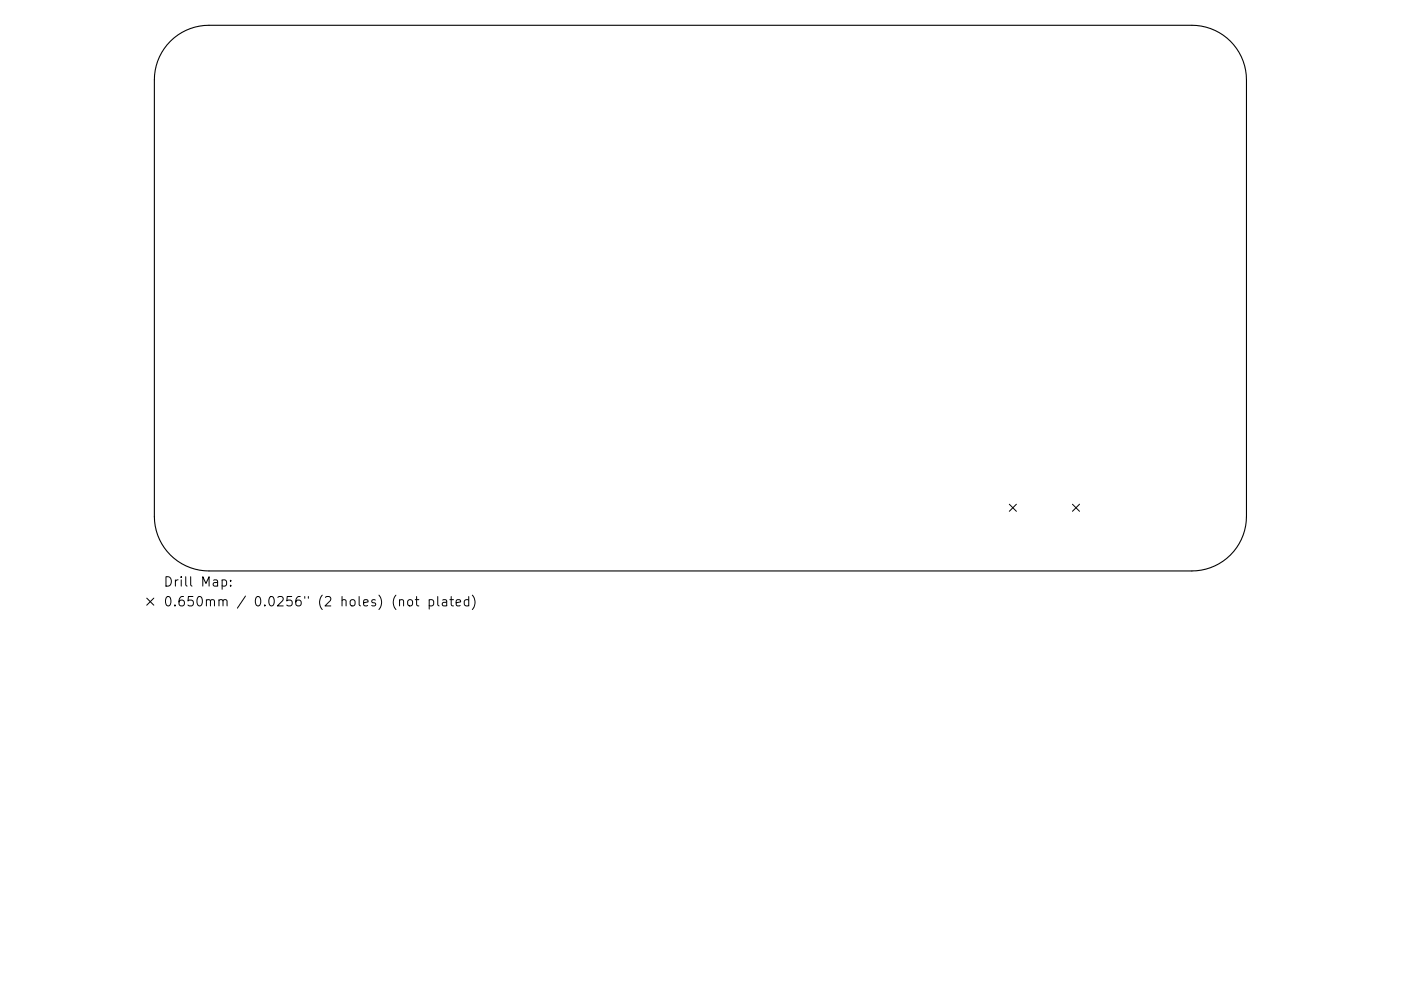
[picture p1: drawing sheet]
<svg xmlns="http://www.w3.org/2000/svg" width="297mm" height="210mm" viewBox="0 0 297 210" stroke-linecap="round" stroke-linejoin="round" font-family="sans-serif">
<defs><g id="words">
<g font-size="2.8">
<text x="34.6" y="124.5">Drill Map:</text>
<text x="34.6" y="128.7">0.650mm / 0.0256&quot; (2 holes) (not plated)</text>
</g>
</g></defs>
<path d="M36.1 8.8a11.6 11.6 0 0 1 8.2-3.4h208.4a11.6 11.6 0 0 1 11.6 11.5v92.7a11.6 11.6 0 0 1-11.6 11.5h-208.4a11.6 11.6 0 0 1-11.6-11.5v-92.7a11.6 11.6 0 0 1 3.4-8.1z" fill="none" stroke="#000" stroke-width=".23"/>
<g fill="none" stroke="#000" stroke-width=".21">
<path d="M214 107l1.5 1.5M215.5 107l-1.5 1.5M227.4 107l1.5 1.5M228.9 107l-1.5 1.5M31.1 126.9l1.5 1.5M32.6 126.9l-1.5 1.5M47.1 123.1l.6-.1 .3 .4v.6l-.1 .3h-.8M48.9 124.2v.2M48.9 123.1v.2M84.7 127.4l.3-.2 .5 .1 .1 1.3M86.5 127.4l.3-.2a.54 .54 0 0 1 .7 .4v.6a.54 .54 0 0 1-.5 .4 .54 .54 0 0 1-.6-.4zM88 127.2h.8"/>
<path d="M88.3 126.6v1.7l.1 .2 .4 .1M91 127.3l.6-.1 .4 .4v.6l-.2 .3h-.8M91 127.2v2M92.8 126.6v1.7l.3 .3M93.9 127.3h.7l.1 1.3M94.7 127.7l-.7 .1a.39 .39 0 0 0-.3 .4 .39 .39 0 0 0 .3 .4l.7-.1M95.4 127.2h.7M95.7 126.6v1.7l.1 .2 .3 .1M96.7 127.9l1-.2-.1-.4-.6-.1-.3 .3 .1 1h.8M99.4 127.3l-.6-.1-.4 .4v.6l.2 .3h.8M99.4 126.6v2M100.1 126.3a2.29 2.29 0 0 1 0 3"/>
</g>
<use href="#words"/>
</svg>
